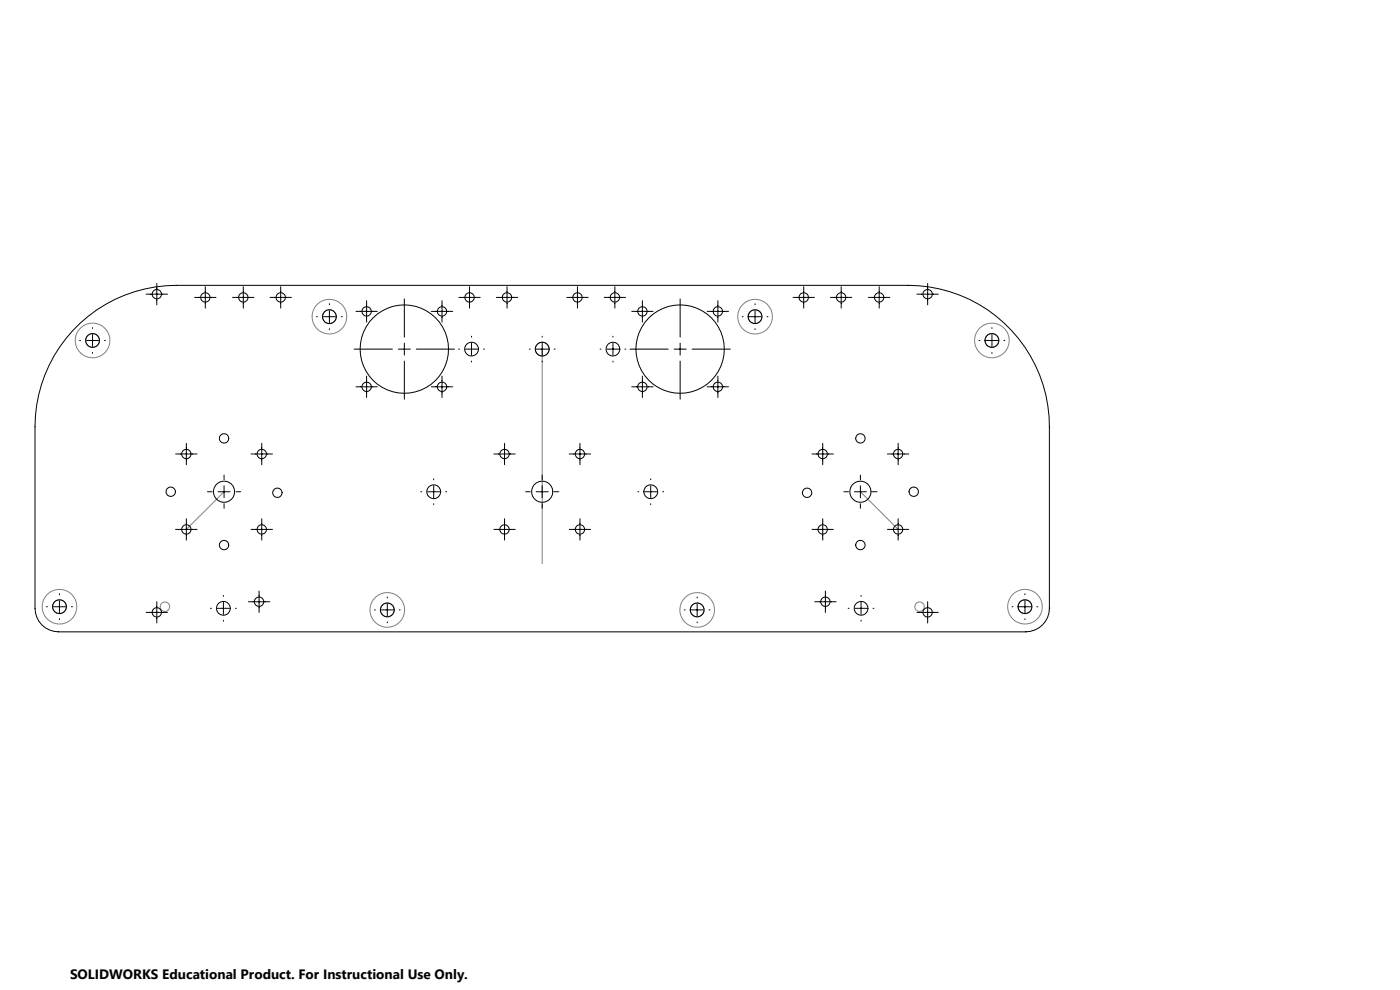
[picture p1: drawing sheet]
<svg xmlns="http://www.w3.org/2000/svg" width="594mm" height="420mm" viewBox="0 0 594 420" stroke-linecap="round" stroke-linejoin="round" font-family="sans-serif">
<defs><g id="words">
<text font-size="5.8" x="29.7" y="415.3">SOLIDWORKS Educational Product. For Instructional Use Only.</text>
</g></defs>
<g fill="none" stroke="#808080" stroke-width=".42">
<path d="M230 148.1v91M95.1 208.6l-16 16M365.1 208.6l16 16"/>
<circle cx="139.8" cy="134.4" r="2.93"/>
<circle cx="139.8" cy="134.3" r="7.3"/>
<circle cx="320.4" cy="134.3" r="7.3"/>
<circle cx="320.4" cy="134.3" r="2.94"/>
<circle cx="39.3" cy="144.4" r="7.3"/>
<circle cx="39.3" cy="144.4" r="2.95"/>
<circle cx="230" cy="148.1" r="2.94"/>
<circle cx="420.8" cy="144.4" r="7.3"/>
<circle cx="420.8" cy="144.4" r="2.93"/>
<circle cx="25.2" cy="257.4" r="7.3"/>
<circle cx="25.2" cy="257.4" r="2.93"/>
<circle cx="70" cy="257.4" r="2"/>
<circle cx="164.3" cy="258.8" r="2.92"/>
<circle cx="164.3" cy="258.8" r="7.3"/>
<circle cx="295.8" cy="258.8" r="2.93"/>
<circle cx="295.8" cy="258.8" r="7.3"/>
<circle cx="390.1" cy="257.4" r="2"/>
<circle cx="434.9" cy="257.4" r="7.3"/>
<circle cx="434.9" cy="257.4" r="2.93"/>
</g>
<g fill="none" stroke="#000" stroke-width=".42">
<path d="M39.3 139v.4M62 124.8h9.1M66.5 120.2v9.1M82.6 126.2h9.1M87.1 121.6v9.1M98.7 126.2h9.1M103.2 121.6v9.1M114.6 126.2h9M119.1 121.6v9.1M134.3 134.4h.4M137.2 134.4h5.1M139.8 128.9v.4"/>
<path d="M139.8 131.8v5.1M139.8 139.4v.4M144.9 134.4h.3M151 132.1h9.1M155.5 127.6v9M171.6 126.8v16.2M183 132.1h9.1M187.5 127.6v9M194.7 126.2h9.1M199.2 121.6v9.1M210.6 126.2h9M215.1 121.6v9.1"/>
<path d="M240.5 126.2h9.1M245 121.6v9.1M256.4 126.2h9M260.9 121.6v9.1M268 132.1h9.1M272.6 127.6v9M288.6 126.8v16.2M300 132.1h9.1M304.6 127.6v9M314.9 134.4h.4M317.8 134.4h5.1M320.4 128.9v.4"/>
<path d="M320.4 131.8v5.1M320.4 139.4v.4M325.4 134.4h.4M336.5 126.2h9M341 121.6v9.1M352.4 126.2h9M356.9 121.6v9.1M368.5 126.2h9M373 121.6v9.1M389 124.8h9.1M393.6 120.2v9.1M420.9 139v.4"/>
<path d="M30.9 140.2a59.9 59.9 0 0 1 44-19.1h310.4a60 60 0 0 1 59.9 60v76.9a10 10 0 0 1-9.9 10.1h-410.4a10 10 0 0 1-10-10.1v-76.9a60.1 60.1 0 0 1 16-40.9zM33.8 144.4h.4M36.7 144.4h5.1M39.3 141.9v5.1M39.3 149.5v.4M44.3 144.4h.4M150.2 148.1h16.3M155.5 159.6v9M169 148.1h5.1M171.6 145.6v5.1M171.6 153.2v16.2M176.6 148.1h16.2"/>
<path d="M187.5 159.6v9M194.6 148.1h.4M197.5 148.1h5.1M200.1 142.6v.4M200.1 145.6v5.1M200.1 153.2v.4M205.1 148.1h.4M224.6 148.1h.4M227.5 148.1h5.1M230 142.6v.4M230 145.6v5.1M230 153.2v.4"/>
<path d="M235.1 148.1h.4M254.6 148.1h.4M257.5 148.1h5.1M260.1 142.6v.4M260.1 145.6v5.1M260.1 153.2v.4M265.1 148.1h.4M267.3 148.1h16.2M272.6 159.6v9M286 148.1h5.1M288.6 145.6v5.1M288.6 153.2v16.2"/>
<path d="M293.7 148.1h16.1M304.6 159.6v9M415.4 144.4h.4M418.3 144.4h5.1M420.9 141.9v5.1M420.9 149.5v.4M425.9 144.4h.4M151 164.1h9.1M183 164.1h9.1M268 164.1h9.1M300 164.1h9.1M74.5 192.6h9.1"/>
<path d="M79.1 188.1v9M106.5 192.6h9.1M111.1 188.1v9M209.5 192.6h9.1M214.1 188.1v9M241.5 192.6h9.1M246.1 188.1v9M344.5 192.6h9.1M349.1 188.1v9M376.5 192.6h9.1M381.1 188.1v9M88 208.6h2"/>
<path d="M92.5 208.6h5.1M95.1 201.6v1.9M95.1 206.1v5.1M95.1 213.7v1.9M100.2 208.6h1.9M178.5 208.6h.4M181.5 208.6h5M184 203.1v.4M184 206.1v5.1M184 213.7v.4M189.1 208.6h.4M223 208.6h2"/>
<path d="M227.5 208.6h5.1M230 201.6v1.9M230 206.1v5.1M230 213.7v1.9M235.1 208.6h2M270.6 208.6h.4M273.5 208.6h5.1M276.1 203.1v.4M276.1 206.1v5.1M276.1 213.7v.4M281.2 208.6h.4M358 208.6h2"/>
<path d="M362.5 208.6h5.1M365.1 201.6v1.9M365.1 206.1v5.1M365.1 213.7v1.9M370.1 208.6h2M74.5 224.6h9.1M79.1 220.1v9M106.5 224.6h9.1M111.1 220.1v9M209.5 224.6h9.1M214.1 220.1v9M241.5 224.6h9.1"/>
<path d="M246.1 220.1v9M344.5 224.6h9.1M349.1 220.1v9M376.5 224.6h9.1M381.1 220.1v9M19.8 257.4h.3M22.7 257.4h5.1M25.2 251.9v.4M25.2 254.9v5M30.3 257.4h.4M62 259.8h9.1M66.5 255.3v9"/>
<path d="M89.3 258.1h.4M92.3 258.1h5M94.8 252.6v.4M94.8 255.5v5.1M99.9 258.1h.4M105.4 255.3h9.1M109.9 250.7v9.1M158.9 258.7h.3M161.8 258.7h5.1M164.3 253.3v.4M164.3 256.2v5.1M169.4 258.7h.4"/>
<path d="M290.3 258.7h.4M293.3 258.7h5M295.8 253.3v.4M295.8 256.2v5.1M300.9 258.7h.4M345.7 255.3h9.1M350.2 250.7v9.1M359.9 258.1h.4M362.8 258.1h5.1M365.3 252.6v.4M365.3 255.5v5.1M370.4 258.1h.4"/>
<path d="M389 259.8h9.1M393.6 255.3v9M429.4 257.4h.4M432.3 257.4h5.1M434.9 251.9v.4M434.9 254.9v5M439.9 257.4h.5M25.2 262.5v.4M94.8 263.2v.3M164.3 263.8v.4M295.8 263.8v.4M365.3 263.2v.3"/>
<path d="M434.9 262.5v.4"/>
<circle cx="66.5" cy="124.8" r="2"/>
<circle cx="87.1" cy="126.2" r="2"/>
<circle cx="103.2" cy="126.2" r="2"/>
<circle cx="119.1" cy="126.2" r="2"/>
<circle cx="139.8" cy="134.3" r="2.95"/>
<circle cx="155.6" cy="132.1" r="2"/>
<circle cx="187.6" cy="132.1" r="2"/>
<circle cx="199.2" cy="126.2" r="2"/>
<circle cx="215.1" cy="126.2" r="2"/>
<circle cx="245" cy="126.2" r="1.99"/>
<circle cx="260.9" cy="126.2" r="1.99"/>
<circle cx="272.6" cy="132.1" r="2"/>
<circle cx="304.6" cy="132.1" r="2"/>
<circle cx="320.4" cy="134.3" r="2.93"/>
<circle cx="341" cy="126.2" r="2"/>
<circle cx="356.9" cy="126.2" r="2"/>
<circle cx="373" cy="126.2" r="2"/>
<circle cx="393.6" cy="124.8" r="1.99"/>
<circle cx="39.3" cy="144.4" r="2.92"/>
<circle cx="171.5" cy="148.1" r="18.7"/>
<circle cx="200.1" cy="148.1" r="2.92"/>
<circle cx="230.1" cy="148.1" r="2.94"/>
<circle cx="260.1" cy="148.1" r="2.94"/>
<circle cx="288.6" cy="148.1" r="18.8"/>
<circle cx="420.8" cy="144.4" r="2.94"/>
<circle cx="155.6" cy="164.1" r="2"/>
<circle cx="187.6" cy="164.1" r="2"/>
<circle cx="272.6" cy="164.1" r="2"/>
<circle cx="304.6" cy="164.1" r="2"/>
<circle cx="79.1" cy="192.6" r="2"/>
<circle cx="95.1" cy="186" r="2"/>
<circle cx="111.1" cy="192.6" r="2"/>
<circle cx="214.1" cy="192.6" r="2"/>
<circle cx="246.1" cy="192.6" r="2"/>
<circle cx="349.1" cy="192.6" r="2"/>
<circle cx="365.1" cy="186" r="2.01"/>
<circle cx="381.1" cy="192.6" r="2"/>
<circle cx="72.4" cy="208.6" r="2"/>
<circle cx="95.1" cy="208.6" r="4.5"/>
<circle cx="117.7" cy="209" r="2"/>
<circle cx="184" cy="208.6" r="2.94"/>
<circle cx="230.1" cy="208.6" r="4.5"/>
<circle cx="276.1" cy="208.6" r="2.94"/>
<circle cx="342.4" cy="209" r="2"/>
<circle cx="365.1" cy="208.6" r="4.5"/>
<circle cx="387.7" cy="208.6" r="2"/>
<circle cx="79.1" cy="224.6" r="2.01"/>
<circle cx="95.1" cy="231.2" r="1.99"/>
<circle cx="111.1" cy="224.6" r="2.01"/>
<circle cx="214.1" cy="224.6" r="2.01"/>
<circle cx="246.1" cy="224.6" r="2.01"/>
<circle cx="349.1" cy="224.6" r="2.01"/>
<circle cx="365" cy="231.2" r="2"/>
<circle cx="381.1" cy="224.6" r="2.01"/>
<circle cx="25.2" cy="257.4" r="2.95"/>
<circle cx="66.5" cy="259.8" r="2.01"/>
<circle cx="94.8" cy="258.1" r="2.94"/>
<circle cx="109.9" cy="255.3" r="2.01"/>
<circle cx="164.3" cy="258.7" r="2.93"/>
<circle cx="295.8" cy="258.7" r="2.92"/>
<circle cx="350.2" cy="255.3" r="2.01"/>
<circle cx="365.3" cy="258.1" r="2.92"/>
<circle cx="393.6" cy="259.8" r="2"/>
<circle cx="434.9" cy="257.4" r="2.95"/>
</g>
<use href="#words"/>
</svg>
